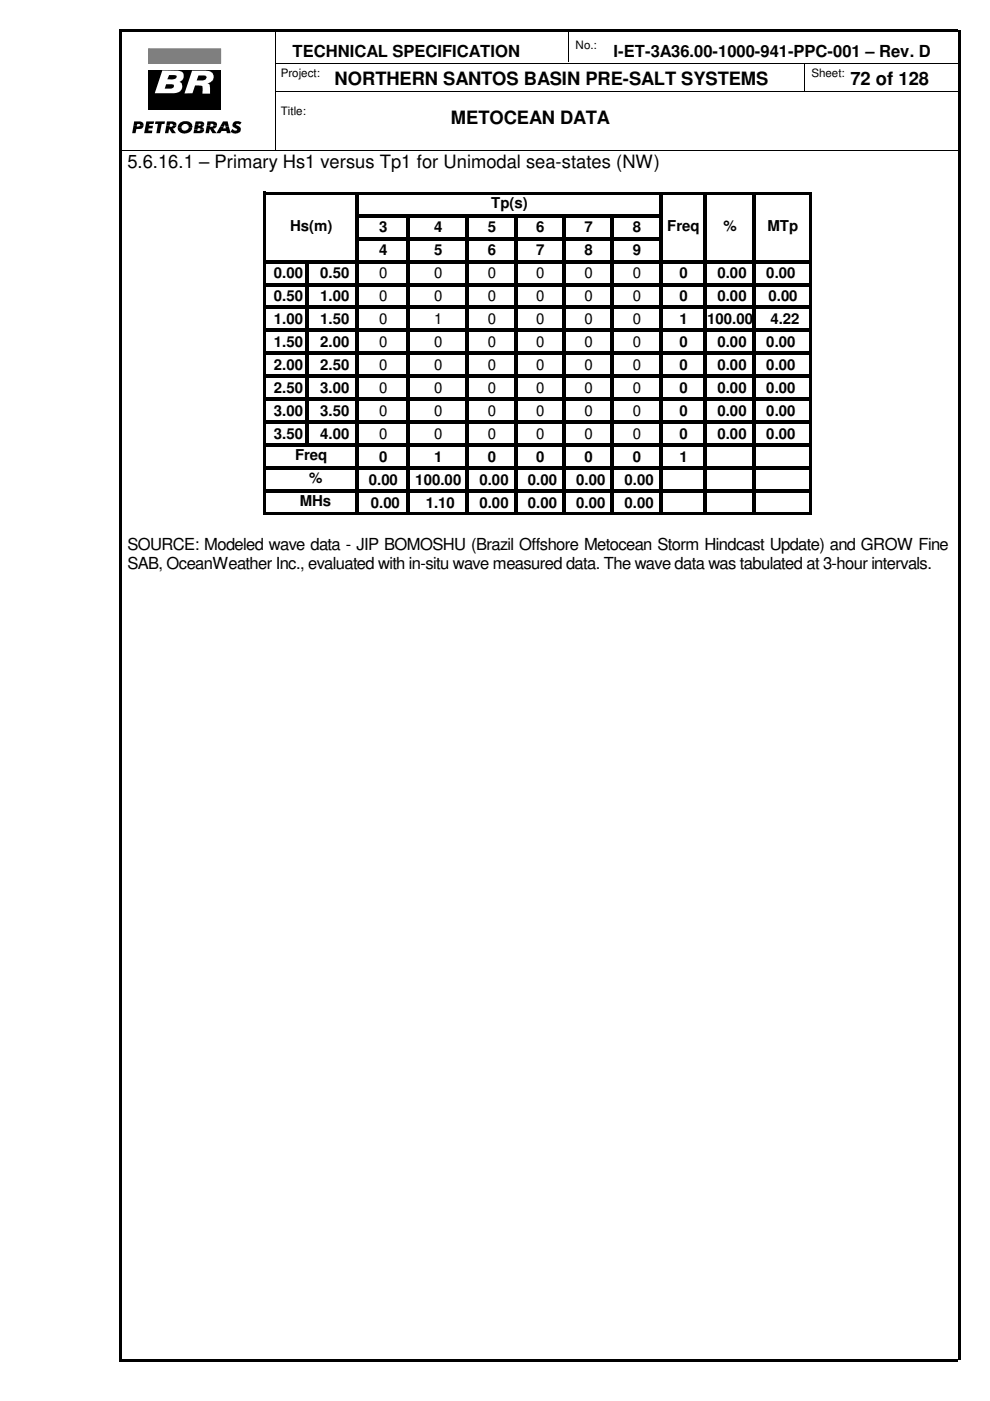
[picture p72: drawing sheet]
<svg xmlns="http://www.w3.org/2000/svg" width="210mm" height="297mm" viewBox="0 0 210 297" stroke-linecap="round" stroke-linejoin="round" font-family="sans-serif">
<defs><g id="words">
<g font-size="3.9">
<text x="71" y="18.1">NORTHERN SANTOS BASIN PRE-SALT SYSTEMS</text>
<text x="180.3" y="18.1">72 of 128</text>
<text x="95.6" y="26.2">METOCEAN DATA</text>
<text x="27" y="35.6">5.6.16.1 – Primary Hs1 versus Tp1 for Unimodal sea-states (NW)</text>
</g>
<g font-size="3.5">
<text x="62" y="12.1">TECHNICAL SPECIFICATION</text>
<text x="130.1" y="12.1">I-ET-3A36.00-1000-941-PPC-001 – Rev. D</text>
<text x="27" y="116.7">SOURCE: Modeled wave data - JIP BOMOSHU (Brazil Offshore Metocean Storm Hindcast Update) and GROW Fine</text>
<text x="27" y="120.7">SAB, OceanWeather Inc., evaluated with in-situ wave measured data. The wave data was tabulated at 3-hour intervals.</text>
</g>
<g font-size="3.2">
<text x="104.1" y="44.1">Tp(s)</text>
<text x="61.5" y="48.9">Hs(m)</text>
<text x="80.4" y="49.3">3</text>
<text x="92" y="49.3">4</text>
<text x="103.4" y="49.3">5</text>
<text x="113.7" y="49.3">6</text>
<text x="124" y="49.3">7</text>
<text x="134.2" y="49.3">8</text>
<text x="141.5" y="48.9">Freq</text>
<text x="153.4" y="48.9">%</text>
<text x="162.7" y="48.9">MTp</text>
<text x="58.1" y="59">0.00</text>
<text x="67.9" y="59">0.50</text>
<text x="80.4" y="54.1">4</text>
<text x="80.4" y="59">0</text>
<text x="92" y="54.1">5</text>
<text x="92" y="59">0</text>
<text x="103.4" y="54.1">6</text>
<text x="103.4" y="59">0</text>
<text x="113.7" y="54.1">7</text>
<text x="113.7" y="59">0</text>
<text x="124" y="59">0</text>
<text x="124" y="54.1">8</text>
<text x="134.2" y="59">0</text>
<text x="134.2" y="54.1">9</text>
<text x="144.1" y="59">0</text>
<text x="152.1" y="59">0.00</text>
<text x="162.5" y="59">0.00</text>
<text x="58.1" y="63.9">0.50</text>
<text x="67.9" y="63.9">1.00</text>
<text x="80.4" y="63.9">0</text>
<text x="92" y="63.9">0</text>
<text x="103.4" y="63.9">0</text>
<text x="113.7" y="63.9">0</text>
<text x="124" y="63.8">0</text>
<text x="134.2" y="63.8">0</text>
<text x="144.1" y="63.8">0</text>
<text x="152.1" y="63.8">0.00</text>
<text x="162.9" y="63.8">0.00</text>
<text x="58.1" y="68.7">1.00</text>
<text x="67.9" y="68.7">1.50</text>
<text x="80.4" y="68.7">0</text>
<text x="92" y="68.7">1</text>
<text x="103.4" y="68.7">0</text>
<text x="113.7" y="68.7">0</text>
<text x="124" y="68.7">0</text>
<text x="134.2" y="68.7">0</text>
<text x="144.1" y="68.7">1</text>
<text x="149.9" y="68.7">100.00</text>
<text x="163.4" y="68.7">4.22</text>
<text x="58.1" y="73.6">1.50</text>
<text x="67.9" y="73.6">2.00</text>
<text x="80.4" y="73.6">0</text>
<text x="92" y="73.6">0</text>
<text x="103.4" y="73.6">0</text>
<text x="113.7" y="73.6">0</text>
<text x="124" y="73.6">0</text>
<text x="134.2" y="73.6">0</text>
<text x="144.1" y="73.6">0</text>
<text x="152.1" y="73.6">0.00</text>
<text x="162.5" y="73.6">0.00</text>
<text x="58.1" y="78.5">2.00</text>
<text x="58.1" y="83.4">2.50</text>
<text x="67.9" y="78.5">2.50</text>
<text x="67.9" y="83.4">3.00</text>
<text x="80.4" y="78.5">0</text>
<text x="80.4" y="83.4">0</text>
<text x="92" y="78.5">0</text>
<text x="92" y="83.4">0</text>
<text x="103.4" y="78.5">0</text>
<text x="103.4" y="83.4">0</text>
<text x="113.7" y="78.5">0</text>
<text x="113.7" y="83.4">0</text>
<text x="124" y="78.4">0</text>
<text x="124" y="83.3">0</text>
<text x="134.2" y="78.4">0</text>
<text x="134.2" y="83.3">0</text>
<text x="144.1" y="78.4">0</text>
<text x="144.1" y="83.3">0</text>
<text x="152.1" y="78.4">0.00</text>
<text x="152.1" y="83.3">0.00</text>
<text x="162.5" y="78.4">0.00</text>
<text x="162.5" y="83.3">0.00</text>
<text x="58.1" y="88.2">3.00</text>
<text x="67.9" y="88.2">3.50</text>
<text x="80.4" y="88.2">0</text>
<text x="92" y="88.2">0</text>
<text x="103.4" y="88.2">0</text>
<text x="113.7" y="88.2">0</text>
<text x="124" y="88.2">0</text>
<text x="134.2" y="88.2">0</text>
<text x="144.1" y="88.2">0</text>
<text x="152.1" y="88.2">0.00</text>
<text x="162.5" y="88.2">0.00</text>
<text x="58.1" y="93.1">3.50</text>
<text x="67.9" y="93.1">4.00</text>
<text x="80.4" y="93.1">0</text>
<text x="92" y="93.1">0</text>
<text x="103.4" y="93.1">0</text>
<text x="113.7" y="93.1">0</text>
<text x="124" y="93">0</text>
<text x="134.2" y="93">0</text>
<text x="144.1" y="93">0</text>
<text x="152.1" y="93">0.00</text>
<text x="162.5" y="93">0.00</text>
<text x="62.6" y="97.6">Freq</text>
<text x="80.4" y="98">0</text>
<text x="92" y="98">1</text>
<text x="103.4" y="98">0</text>
<text x="113.7" y="98">0</text>
<text x="124" y="98">0</text>
<text x="134.2" y="98">0</text>
<text x="144.1" y="98">1</text>
<text x="63.5" y="107.4">MHs</text>
<text x="65.5" y="102.5">%</text>
<text x="78.2" y="102.8">0.00</text>
<text x="78.6" y="107.7">0.00</text>
<text x="88.1" y="102.8">100.00</text>
<text x="90.3" y="107.7">1.10</text>
<text x="101.6" y="107.7">0.00</text>
<text x="101.6" y="102.8">0.00</text>
<text x="111.9" y="107.7">0.00</text>
<text x="111.9" y="102.8">0.00</text>
<text x="122.2" y="107.7">0.00</text>
<text x="122.2" y="102.8">0.00</text>
<text x="132.4" y="102.8">0.00</text>
<text x="132.4" y="107.7">0.00</text>
</g>
<g font-size="2.5">
<text x="122" y="10.3">No.:</text>
<text x="59.5" y="16.3">Project:</text>
<text x="172" y="16.3">Sheet:</text>
<text x="59.5" y="24.5">Title:</text>
</g>
</g></defs>
<path d="M25.4 6.3h177.8v.5h-177.8zM25.4 288.2h177.8v.6h-177.8zM25.4 6.3h.5v281.9h-.5zM203.1 6.3h.5v281.9h-.5z" fill="#000"/>
<path d="M58.4 13.4h144.8M58.4 19.4h144.8M58.5 6.3v25.4M120.5 6.3v6.9M170.5 13.3v6.1M25.4 31.8h177.8" fill="none" stroke="#000" stroke-width=".21"/>
<path d="M31.5 15h15.3v8.4h-15.3z" fill-rule="evenodd" fill="#000"/>
<path d="M40.7 15h2.9a1.36 1.36 0 0 1 1.7 1.1 1.36 1.36 0 0 1-1.2 1.6h-.1l.4 .2 .1 .3v1.7h-1.6v-1.6l-.7-.2h-.8l-.6 1.7h-1.7z" fill-rule="evenodd" fill="#fff"/>
<path d="M31.5 10.3h15.3v3.2h-15.3z" fill-rule="evenodd" fill="#7f7f7f"/>
<path d="M31.5 10.3h15.3v3.2h-15.3z" fill="none" stroke="#7f7f7f" stroke-width=".21"/>
<path d="M42.1 16h1a.5 .5 0 0 1 .7 .4 .5 .5 0 0 1-.5 .6l-1.6 .1z" fill-rule="evenodd" fill="#000"/>
<path d="M34.4 14.9l3.2 .1a1.23 1.23 0 0 1 1.3 1 1.23 1.23 0 0 1-.8 1.4 1.17 1.17 0 0 1 .6 1.1 1.17 1.17 0 0 1-.8 1l-.9 .3h-4.2z" fill-rule="evenodd" fill="#fff"/>
<g fill="#000">
<path d="M35.2 17.9h.8a.52 .52 0 0 1 .6 0 .52 .52 0 0 1 .1 .6l-.5 .3h-1.3z" fill-rule="evenodd"/>
<path d="M35.9 15.9h1a.45 .45 0 0 1 .6 .4 .45 .45 0 0 1-.6 .5h-1.4z" fill-rule="evenodd"/>
<path d="M28.4 25.7l1.6 .1 .4 .4v.3h-.7l-.2-.2h-.4l-.1 .2h-.7z" fill-rule="evenodd"/>
<path d="M28.3 26.5h.7v.3h.5l.2-.3h.7a.99 .99 0 0 1-1.3 .8h-.2l-.2 .9h-.7z" fill-rule="evenodd"/>
<path d="M31 25.7h1.7l-.1 .6h-.9l-.1 .4h.8l-.1 .5h-.8v.5h.8l-.1 .5h-1.6z" fill-rule="evenodd"/>
<path d="M33 25.7h2l-.1 .6h-.6l-.4 1.9h-.8l.4-1.9h-.6z" fill-rule="evenodd"/>
<path d="M35.4 25.7l1.6 .1 .3 .2 .1 .6h-.7v-.2l-.3-.2h-.3l-.1 .4h-.7z" fill-rule="evenodd"/>
<path d="M35.3 26.6h.7l-.1 .3h.5l.3-.3h.7l-.3 .5-.5 .2 .7 .9h-.9l-.5-.9-.2 .9h-.7z" fill-rule="evenodd"/>
<path d="M38.1 26.2l.2-.2a1.61 1.61 0 0 1 2.5 .8v.2h-.8a.77 .77 0 0 0-.8-.7 .77 .77 0 0 0-.7 .7h-.8z" fill-rule="evenodd"/>
<path d="M37.7 27h.8a.76 .76 0 0 0 .7 .7 .76 .76 0 0 0 .8-.7h.8a1.6 1.6 0 0 1-1.5 1.3 1.6 1.6 0 0 1-1.6-1z" fill-rule="evenodd"/>
<path d="M41.3 26.5h.8l-.1 .2h.4l.2-.2h.7l-.3 .3-.3 .1 .4 .2 .2 .4h-.8l-.1-.3h-.4l-.1 .3h-.8z" fill-rule="evenodd"/>
<path d="M41.1 27.5h.8l-.1 .3 .5-.1 .2-.2h.8v.2l-.4 .4-.3 .1h-1.6z" fill-rule="evenodd"/>
<path d="M41.5 25.7l1.5 .1 .3 .3v.3l-.7 .1-.1-.3h-.4v.3h-.8z" fill-rule="evenodd"/>
<path d="M44 25.7l1.6 .1 .3 .3 .1 .5h-.7l-.3-.4h-.3l-.1 .4h-.7z" fill-rule="evenodd"/>
<path d="M43.9 26.6h.7l-.1 .3a.52 .52 0 0 0 .8-.3h.7l-.4 .5-.4 .2 .7 .9h-.9l-.5-.9-.2 .9h-.7z" fill-rule="evenodd"/>
<path d="M47.3 25.7h1l.2 1.1h-.7l-.1-.5-.2 .5h-.8z" fill-rule="evenodd"/>
<path d="M46.7 26.8h.8l-.2 .4h.6l-.1-.4h.7l.4 1.4h-.8l-.1-.4h-1l-.3 .4h-.8z" fill-rule="evenodd"/>
<path d="M49.6 25.9l.4-.2 .9 .1 .3 .2-.4 .5a.37 .37 0 0 0-.4-.3 .37 .37 0 0 0-.3 .3l.1 .1a.85 .85 0 0 1 .9 .9 .85 .85 0 0 1-1 .8l-.7-.1-.5-.3 .4-.6a.57 .57 0 0 0 .5 .4 .57 .57 0 0 0 .5-.3l-.4-.2a.74 .74 0 0 1-.3-1.3z" fill-rule="evenodd"/>
</g>
<g fill="#fff">
<path d="M26.8 9.6h.3v.3h-.3z"/>
<path d="M27.1 9.6h28.1v.3h-28.1z"/>
<path d="M55.2 9.6h.3v.3h-.3z"/>
<path d="M26.8 28.7h.3v.2h-.3z"/>
<path d="M27.1 28.7h28.1v.2h-28.1z"/>
<path d="M55.2 28.7h.3v.2h-.3z"/>
<path d="M26.8 9.9h.3v18.8h-.3z"/>
<path d="M55.2 9.9h.3v18.8h-.3z"/>
</g>
<g fill="#000">
<path d="M56.3 40.7h115.8v.5h-115.8zM56.3 55.1h115.8v.7h-115.8zM76.1 45.4h64.3v.7h-64.3zM76.1 50.2h64.3v.7h-64.3zM56.3 60h115.8v.7h-115.8zM56.3 64.9h115.8v.6h-115.8zM56.3 69.7h115.8v.7h-115.8zM56.3 74.6h115.8v.7h-115.8zM56.3 79.5h115.8v.6h-115.8zM56.3 84.3h115.8v.7h-115.8zM56.3 89.2h115.8v.7h-115.8zM56.3 94.1h115.8v.6h-115.8z"/>
<path d="M56.3 98.9h115.8v.7h-115.8zM64.8 55.8h.7v38.9h-.7zM55.8 40.7h.5v68.5h-.5zM56.3 103.8h115.8v.7h-115.8zM56.3 108.7h115.8v.5h-115.8zM75.4 41.2h.7v68h-.7zM86.2 46.1h.7v63.1h-.7zM98.7 46.1h.7v63.1h-.7zM109 46.1h.6v63.1h-.6zM119.2 46.1h.7v63.1h-.7zM129.5 46.1h.7v63.1h-.7zM139.7 41.2h.7v68h-.7z"/>
<path d="M149.1 41.2h.7v68h-.7zM159.4 41.2h.7v68h-.7zM171.6 41.2h.5v68h-.5z"/>
</g>
<use href="#words"/>
</svg>
